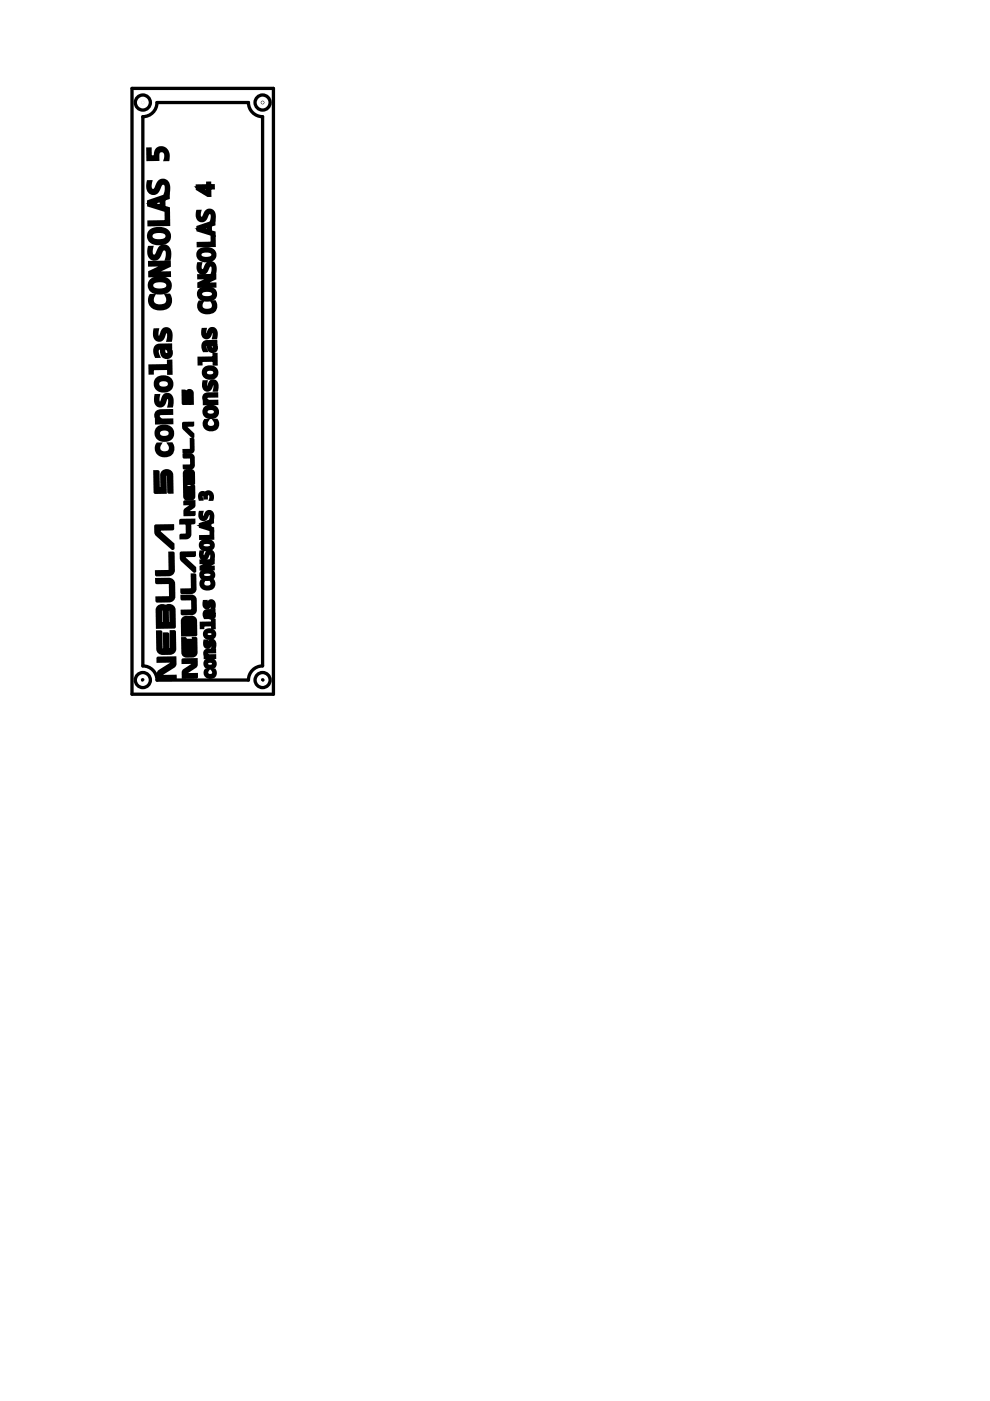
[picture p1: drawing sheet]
<svg xmlns="http://www.w3.org/2000/svg" width="210mm" height="297mm" viewBox="0 0 210 297" stroke-linecap="round" stroke-linejoin="round" font-family="sans-serif">
<path d="M43 83h.1" fill="none" stroke="#000" stroke-width=".21"/>
<path d="M33.3 21.7h19.4a3 3 0 0 0 3 3v116.5a3 3 0 0 0-3 3h-19.4a3 3 0 0 0-3-3v-116.5a3 3 0 0 0 3-3z" fill-rule="evenodd" fill="#fff"/>
<path d="M43 83h.1" fill="none" stroke="#000" stroke-width=".21"/>
<g fill="#fff">
<path d="M55.7 144.1l.1 .1z" fill-rule="evenodd"/>
<circle cx="30.3" cy="21.7" r="1.6"/>
<circle cx="55.7" cy="144.2" r="1.6"/>
<circle cx="55.7" cy="21.7" r="1.6"/>
<circle cx="30.3" cy="144.2" r="1.6"/>
<circle cx="55.7" cy="21.7" r=".04"/>
<circle cx="30.3" cy="21.7" r=".01"/>
</g>
<g fill="none" stroke="#000" stroke-width=".7">
<path d="M28 18.7h30v128.5h-30zM30.3 24.7a3 3 0 0 0 3-3h19.4a3 3 0 0 0 3 3v116.5a3 3 0 0 0-3 3h-19.4a3 3 0 0 0-3-3zM30.3 144.1l-.1 .1M55.7 144.1l.1 .1"/>
<circle cx="30.3" cy="21.7" r="1.6"/>
<circle cx="30.3" cy="21.7" r=".01"/>
<circle cx="55.7" cy="21.7" r="1.6"/>
<circle cx="55.7" cy="21.7" r=".04"/>
<circle cx="30.3" cy="144.2" r="1.6"/>
<circle cx="55.7" cy="144.2" r="1.6"/>
</g>
<g fill="#000">
<path d="M31.3 31.6h.5v1.7h1.2v-.4a1.35 1.35 0 0 1 1.2-1.6 1.35 1.35 0 0 1 1.4 1.5v1h-.5v-.2a1.09 1.09 0 0 0-.1-1.2 1.09 1.09 0 0 0-1.2-.3l-.3 .6v1.1h-2.1z" fill-rule="evenodd"/>
<path d="M31.4 38.5h.5v.4a1.13 1.13 0 0 0 .6 1.5 2 2 0 0 0 1-1.5 1.18 1.18 0 0 1 1.4-.6 1.18 1.18 0 0 1 .8 1.3l-.1 1.4h-.5l.2-.7a1.06 1.06 0 0 0-.8-1.5 2.02 2.02 0 0 0-1 1.5 1.19 1.19 0 0 1-1.5 .6 1.19 1.19 0 0 1-.7-1.5z" fill-rule="evenodd"/>
<path d="M41.8 39.4h2.3v-.6h.3v.6h.8v.4h-.8l.1 1.6h-.4l-2.2-1.3zM42.3 39.9l1.8-.1v1.2z" fill-rule="evenodd"/>
<path d="M31.6 47.1l3.7-.1-.1-1.8h.5v2.4h-4.1z" fill-rule="evenodd"/>
<path d="M31.7 55.7l4.2-.1v.7l-3.5 1.6h3.5v.5l-4.1 .1v-.8l3.4-1.6-3.5 .1z" fill-rule="evenodd"/>
<path d="M31.5 42.7l4.1-1.4 .1 .6-1 .3v1.7l1 .3v.6l-4.2-1.3zM32 43.1l2.2-.7v1.4z" fill-rule="evenodd"/>
<path d="M31.9 49a2.86 2.86 0 0 1 3.9 .4 1.57 1.57 0 0 1-1.7 2.2 1.93 1.93 0 0 1-2.6-1.8zM32.2 49.5a1 1 0 0 0 0 1.1 1 1 0 0 0 1.1 .5h.7a1.14 1.14 0 0 0 1.4-1.4 2.54 2.54 0 0 0-3.2-.2z" fill-rule="evenodd"/>
<path d="M32.1 59.5a2.86 2.86 0 0 1 3.8 .4 1.57 1.57 0 0 1-1.6 2.2 1.93 1.93 0 0 1-2.6-1.8zM32.4 59.9a1 1 0 0 0 0 1.2 1 1 0 0 0 1 .4h.7a1.14 1.14 0 0 0 1.4-1.3 2.54 2.54 0 0 0-3.1-.3z" fill-rule="evenodd"/>
<path d="M31.7 52.5h.5l-.1 .3a1.13 1.13 0 0 0 .6 1.5 2 2 0 0 0 1-1.4 1.18 1.18 0 0 1 1.4-.7 1.18 1.18 0 0 1 .9 1.3l-.1 1.4h-.6l.2-.7a1.06 1.06 0 0 0-.7-1.5 2.02 2.02 0 0 0-1.1 1.5 1.19 1.19 0 0 1-1.5 .6 1.19 1.19 0 0 1-.6-1.5z" fill-rule="evenodd"/>
<path d="M42 51.6h3v-1.4l.4-.1v1.9l-3.3 .1z" fill-rule="evenodd"/>
<path d="M42.2 58.5l3.3-.1v.6l-2.8 1.3 2.8-.1v.4l-3.3 .1v-.6l2.8-1.3-2.8 .1z" fill-rule="evenodd"/>
<path d="M42 48.2l3.3-1.2v.5l-.7 .3v1.3l.8 .2v.5l-3.4-1zM42.4 48.5l1.7-.6 .1 1.1z" fill-rule="evenodd"/>
<path d="M42.3 53.2a2.24 2.24 0 0 1 3.2 .5 1.34 1.34 0 0 1-1.7 1.6 1.39 1.39 0 0 1-1.4-.4 1.39 1.39 0 0 1-.3-1.4zM42.6 53.5a.86 .86 0 0 0 0 1 .86 .86 0 0 0 1 .3h.4a.82 .82 0 0 0 1-.4 .82 .82 0 0 0-.3-1l-1.1-.2z" fill-rule="evenodd"/>
<path d="M41.9 44.8h.4a1 1 0 0 0 .5 1.5 1.86 1.86 0 0 0 .9-1.3 1.01 1.01 0 0 1 1.3-.3 1.01 1.01 0 0 1 .4 1.3l-.1 .8h-.4l.1-.6a.76 .76 0 0 0-.7-1.1l-.5 .7a1.03 1.03 0 0 1-1.2 1 1.03 1.03 0 0 1-.8-1.5z" fill-rule="evenodd"/>
<path d="M42.1 55.9h.4a1 1 0 0 0 .4 1.5 1.86 1.86 0 0 0 1-1.3 1.01 1.01 0 0 1 1.3-.3 1.01 1.01 0 0 1 .4 1.3l-.1 .8h-.4l.1-.6a.76 .76 0 0 0-.7-1.1l-.5 .7a1.03 1.03 0 0 1-1.3 1 1.03 1.03 0 0 1-.7-1.5z" fill-rule="evenodd"/>
<path d="M31.8 77.6l4-.1-.1-.9h.5v2.5h-.4v-1h-3.5v1h-.5z" fill-rule="evenodd"/>
<path d="M32 62.7h.5a1.4 1.4 0 0 0-.1 1.6 1.4 1.4 0 0 0 1.5 .6 1.41 1.41 0 0 0 1.5-.7 1.41 1.41 0 0 0-.1-1.6h.5a1.9 1.9 0 0 1 0 2.2 1.9 1.9 0 0 1-2.1 .7 1.84 1.84 0 0 1-1.7-2.8z" fill-rule="evenodd"/>
<path d="M32.9 70l.4-.1v.5a.72 .72 0 0 0 .5 1.2l.3-.3 .2-.6a1.01 1.01 0 0 1 1.1-1 1.01 1.01 0 0 1 .9 1.3l-.2 1.1h-.5l.1-.3a1.68 1.68 0 0 0-.2-1.5 .67 .67 0 0 0-.8 .8 1 1 0 0 1-1.1 1 1 1 0 0 1-.8-1.3z" fill-rule="evenodd"/>
<path d="M33.1 73.5l.6-.3h2.5v.4l-.5 .1a1.06 1.06 0 0 1 .5 1.6 1.06 1.06 0 0 1-1.8-.1l-.1-1.5a.87 .87 0 0 0-1 .5 .87 .87 0 0 0 .1 1l.2 .3h-.5l-.3-1.1zM34.7 73.7v.7a.62 .62 0 0 0 .4 .8 .62 .62 0 0 0 .7-.3 .62 .62 0 0 0-.2-.8l-.3-.4z" fill-rule="evenodd"/>
<path d="M42.2 76l3.2-.1v-.7h.4v2h-.4v-.8h-2.8v.7h-.4z" fill-rule="evenodd"/>
<path d="M42.4 61.5a2.24 2.24 0 0 1 3.2 .5 1.34 1.34 0 0 1-1.7 1.6 1.39 1.39 0 0 1-1.4-.4 1.39 1.39 0 0 1-.3-1.4zM42.7 61.8a.86 .86 0 0 0 0 1.1 .86 .86 0 0 0 1 .2h.4a.82 .82 0 0 0 1-.3 .82 .82 0 0 0-.2-1.1l-1.2-.2z" fill-rule="evenodd"/>
<path d="M42.4 64.1h.4a1.18 1.18 0 0 0 0 1.4 1.18 1.18 0 0 0 1.5 .3 1.08 1.08 0 0 0 .9-.6 1.08 1.08 0 0 0-.1-1.2h.4a1.52 1.52 0 0 1-.1 1.8 1.52 1.52 0 0 1-1.7 .5 1.47 1.47 0 0 1-1.3-2.2z" fill-rule="evenodd"/>
<path d="M43.1 69.9h.4l-.1 .7a.41 .41 0 0 0 .3 .5 .41 .41 0 0 0 .5-.4 .83 .83 0 0 1 .4-.9 .83 .83 0 0 1 1 .1l.2 .6v.9l-.1 .2h-.4l.1-.1a.89 .89 0 0 0-.4-1.4l-.4 .5a.82 .82 0 0 1-.5 .9 .82 .82 0 0 1-1-.4z" fill-rule="evenodd"/>
<path d="M43.5 78.1a1.42 1.42 0 0 1 1.7-.2 1.42 1.42 0 0 1 .7 1.6 1.39 1.39 0 0 1-1.9 .6 1.39 1.39 0 0 1-.6-1.9zM43.7 78.6a.82 .82 0 0 0 .1 .9 .82 .82 0 0 0 .9 .2 .76 .76 0 0 0 .9-.8 .76 .76 0 0 0-1.1-.6z" fill-rule="evenodd"/>
<path d="M43.2 72.7l.5-.2 2-.1v.4h-.3a.88 .88 0 0 1 .5 1.1 .88 .88 0 0 1-1.1 .6 .88 .88 0 0 1-.6-1.1v-.5a.75 .75 0 0 0-.8 .4 .75 .75 0 0 0 .2 .9l.1 .1h-.4l-.2-.5v-.6zM44.6 72.9v.5a.49 .49 0 0 0 .3 .6 .49 .49 0 0 0 .6-.2 .49 .49 0 0 0-.2-.7l-.3-.2z" fill-rule="evenodd"/>
<path d="M33.3 87.4l.6-.3h2.5v.5l-2.1 .1a.66 .66 0 0 0-.8 .5 .66 .66 0 0 0 .5 .8l.2 .1h2.2v.5l-3.2 .1v-.5l.5-.1a1.13 1.13 0 0 1-.4-1.7z" fill-rule="evenodd"/>
<path d="M33.4 80.3a1.78 1.78 0 0 1 2-.3 1.78 1.78 0 0 1 1 1.8 1.81 1.81 0 0 1-1.9 1.1 1.81 1.81 0 0 1-1.6-1.5l.1-.6zM33.6 80.9a1.08 1.08 0 0 0 .2 1.2 1.08 1.08 0 0 0 1.3 .2 .94 .94 0 0 0 .8-1.2 .94 .94 0 0 0-1.2-.6l-.6 .1z" fill-rule="evenodd"/>
<path d="M33.1 83.9h.5l-.1 .5a.72 .72 0 0 0 .5 1.1l.3-.3 .2-.5a1.01 1.01 0 0 1 1.1-1 1.01 1.01 0 0 1 .9 1.2l-.1 1.2h-.5v-.4a1.68 1.68 0 0 0-.2-1.4 .67 .67 0 0 0-.7 .7 1 1 0 0 1-1.2 1 1 1 0 0 1-.8-1.2z" fill-rule="evenodd"/>
<path d="M33.5 90.8a1.78 1.78 0 0 1 2.1-.3 1.78 1.78 0 0 1 .9 1.8 1.81 1.81 0 0 1-1.8 1 1.81 1.81 0 0 1-1.6-1.5l.1-.6zM33.7 91.3a1.08 1.08 0 0 0 .3 1.3 1.08 1.08 0 0 0 1.2 .1 .94 .94 0 0 0 .9-1.1 .94 .94 0 0 0-1.3-.7l-.5 .1z" fill-rule="evenodd"/>
<path d="M33.4 94.2h.5a1.22 1.22 0 0 0 .9 1.9 1.22 1.22 0 0 0 1.2-1.7l-.1-.3h.5a1.63 1.63 0 0 1-.2 2.1 1.63 1.63 0 0 1-2 .3 1.55 1.55 0 0 1-.8-2.3z" fill-rule="evenodd"/>
<path d="M38.9 89.8l1.9-.1v.4h-1.5v.5l1.6 1.5v.5l-1.9-1.9z" fill-rule="evenodd"/>
<path d="M39 96.5h1.4a.54 .54 0 0 1 .6 .5v1.6l-.2 .4-.4 .2h-1.3v-.4h1.5v-1.8l-.1-.1h-1.4z" fill-rule="evenodd"/>
<path d="M38.8 82.9l.4 .1v2.1h.5l-.1-1.7a.56 .56 0 0 1 .6-.6 .56 .56 0 0 1 .5 .5l.1 2.2h-.4v-2.2l-.2-.1-.2 .2v2.1h-1.1z" fill-rule="evenodd"/>
<path d="M39.3 100l.3-.2 .5 .2 .4-.2 .3 .1 .2 .4v2.2h-1.9v-2.1zM39.5 100.2l.4 .1v1.8h-.4zM40.3 100.2l-.1 1.9h.5v-1.8z" fill-rule="evenodd"/>
<path d="M40.6 93.2h.3v2.1a.54 .54 0 0 1-.5 .6h-1.4v-.4l1.6-.1z" fill-rule="evenodd"/>
<path d="M43.5 83.8l.4-.2 2-.1v.4l-1.7 .1a.53 .53 0 0 0-.6 .4 .53 .53 0 0 0 .4 .6l1.9 .1v.4l-2.5 .1-.1-.4h.5l-.2-.1a.85 .85 0 0 1-.1-1.3z" fill-rule="evenodd"/>
<path d="M43.2 81h.4v.7a.41 .41 0 0 0 .3 .6 .41 .41 0 0 0 .4-.5 .83 .83 0 0 1 .5-.9 .83 .83 0 0 1 .9 .1l.3 .6v.9l-.1 .2h-.4v-.1a.89 .89 0 0 0-.3-1.4l-.4 .5a.82 .82 0 0 1-.5 .9 .82 .82 0 0 1-1-.4z" fill-rule="evenodd"/>
<path d="M43.6 86.5a1.42 1.42 0 0 1 1.7-.3 1.42 1.42 0 0 1 .7 1.6 1.39 1.39 0 0 1-1.9 .7 1.39 1.39 0 0 1-.6-1.9zM43.8 86.9a.82 .82 0 0 0 .1 1 .82 .82 0 0 0 1 .1 .76 .76 0 0 0 .8-.8 .76 .76 0 0 0-1-.6z" fill-rule="evenodd"/>
<path d="M43.5 89.2h.4a.98 .98 0 0 0 .7 1.5 .98 .98 0 0 0 1-1.4l-.1-.2h.4a1.39 1.39 0 0 1-.6 1.9 1.39 1.39 0 0 1-1.9-.6l-.1-.7z" fill-rule="evenodd"/>
<path d="M33.1 111.5h3.4v.6l-2.8 .1 .1 .7 2.8 2.5v.9l-3.4-3.1z" fill-rule="evenodd"/>
<path d="M32.9 100h.6v3.7h.9l-.1-3a1.03 1.03 0 0 1 1-.9 1.03 1.03 0 0 1 1.1 .9v3.6h-.6v-3.6a.45 .45 0 0 0-.5-.3 .45 .45 0 0 0-.4 .3l.1 3.7h-2z" fill-rule="evenodd"/>
<path d="M36.1 117.3h.6v3.6l-.1 .5-.6 .4-2.8 .1v-.7h2.6l.3-.2z" fill-rule="evenodd"/>
<path d="M38.4 110.4l2.7-.1v.5h-.9v2.6l-.5 .6h-1.3v-.5h1.1l.3-.2-.1-2.5-1.3 .1z" fill-rule="evenodd"/>
<path d="M38.5 117.3l2.7-.1v.5l-2.3 .1 .1 .6 2.2 2v.7l-2.6-2.5z" fill-rule="evenodd"/>
<path d="M39.2 106.4h1.9v.9l-1.5 1.2v.2h1.5v.4h-1.9l.1-.9 1.5-1.2v-.2h-1.6z" fill-rule="evenodd"/>
<path d="M39.1 103.1h.4v2.2l.2 .1h.3l-.1-2h.4v2l.4-.1v-2.2h.3l.1 2.1a.54 .54 0 0 1-.6 .6h-1l-.3-.3z" fill-rule="evenodd"/>
<path d="M42.6 113.8h2.2v-1.1h.3v1.4h-2.5z" fill-rule="evenodd"/>
<path d="M42.5 111.2l2.5-.9v.4l-.5 .2v1l.5 .2 .1 .3-2.6-.8zM42.8 111.4l1.3-.4 .1 .8z" fill-rule="evenodd"/>
<path d="M42.6 104.6l.5-.1 .4 .3a.78 .78 0 0 1 1.1-.5 .78 .78 0 0 1 .4 1.1l-.1 .4h-.2v-.2a.58 .58 0 0 0-.1-.8 .58 .58 0 0 0-.8 .1l-.1 .7h-.2a.51 .51 0 0 0-.2-.7 .51 .51 0 0 0-.7 .1 .51 .51 0 0 0 .1 .7v.1h-.3l-.1-.5z" fill-rule="evenodd"/>
<path d="M42.7 115a1.64 1.64 0 0 1 2.5 .4 1.27 1.27 0 0 1-1.9 1.1 .91 .91 0 0 1-.6-1.5zM43 115.2a.62 .62 0 0 0-.1 .8 .62 .62 0 0 0 .7 .2 .86 .86 0 0 0 1.3-.8 1.51 1.51 0 0 0-1.9-.2z" fill-rule="evenodd"/>
<path d="M42.5 108.7h.3a.65 .65 0 0 0-.1 .7 .65 .65 0 0 0 .6 .3l.2-.3a.82 .82 0 0 1 1-.9 .82 .82 0 0 1 .6 1.1l-.1 .5h-.3l.1-.3a.62 .62 0 0 0 0-.6 .62 .62 0 0 0-.5-.4l-.4 .4a.81 .81 0 0 1-.9 .9 .81 .81 0 0 1-.6-1.2z" fill-rule="evenodd"/>
<path d="M42.6 117h.3a.65 .65 0 0 0-.1 .7 .65 .65 0 0 0 .6 .4l.2-.4a.82 .82 0 0 1 1-.8 .82 .82 0 0 1 .6 1.1v.5h-.4l.1-.3a.62 .62 0 0 0 .1-.7 .62 .62 0 0 0-.6-.3l-.3 .4a.81 .81 0 0 1-1 .9 .81 .81 0 0 1-.5-1.2z" fill-rule="evenodd"/>
<path d="M33.3 122.9h2.7l.6 .4 .2 .4v2.8l-.3 .6-.7 .3h-2.5v-.6l2.8-.1 .1-3-.3-.2h-2.6z" fill-rule="evenodd"/>
<path d="M33.4 134h.6l.1 3.6 .3 .3h.6l-.1-3.5h.6l.1 3.5 .6-.1 .2-.1-.1-3.8h.6l.1 3.7-.3 .6-.4 .3h-1.8l-.5-.1-.4-.3-.1-.5z" fill-rule="evenodd"/>
<path d="M33.6 128.7l.5-.2 .6-.1a.53 .53 0 0 0 .8 0 1 1 0 0 1 1.4 .9v3.6l-3.5 .1v-3.7zM34 129.1h.5l.3 .1 .1 3.1h-.9zM35.5 129.1v3.2h.8l-.1-3.1-.2-.2z" fill-rule="evenodd"/>
<path d="M38.6 126.4h2.2l.4 .4 .2 2.5-.4 .7-2.3 .1v-.5l2.2-.1v-2.4l-.3-.2-2 .1z" fill-rule="evenodd"/>
<path d="M38.8 135.4h.4l.1 3 .2 .2h.4v-2.8h.5v2.8l.6-.2v-3h.5v2.9l-.3 .7-1.8 .1-.5-.4z" fill-rule="evenodd"/>
<path d="M38.9 131.1l.8-.2a.41 .41 0 0 0 .7 0 .78 .78 0 0 1 1 .7l.1 3h-2.8v-2.9zM39.2 131.5l.4-.1 .2 .2 .1 2.5h-.7zM40.4 131.5l-.1 2.6h.7l-.1-2.5-.2-.2z" fill-rule="evenodd"/>
<path d="M40.8 121.9h.5l-.1 3.3-.5 .4h-2.1v-.5h2l.2-.2z" fill-rule="evenodd"/>
<path d="M42.7 132.2l2.4-.1v-.5l.3-.1v1.6h-.3v-.7l-2.1 .1v.5h-.3z" fill-rule="evenodd"/>
<path d="M42.6 119l2.6-.1v.5l-2.1 .9h2.1v.3h-2.5v-.4l2.1-1-2.2 .1z" fill-rule="evenodd"/>
<path d="M43.6 138l.3-.1h1.6v.3h-1.5a.45 .45 0 0 0-.2 .5 .45 .45 0 0 0 .4 .4l1.3-.1v.4h-2v-.3h.3l-.2-.2a.62 .62 0 0 1 0-.9z" fill-rule="evenodd"/>
<path d="M42.8 121.3a1.64 1.64 0 0 1 2.5 .4 1.27 1.27 0 0 1-1.9 1.1 .91 .91 0 0 1-.6-1.5zM43.1 121.5a.62 .62 0 0 0-.1 .7 .62 .62 0 0 0 .7 .3 .86 .86 0 0 0 1.3-.8 1.51 1.51 0 0 0-1.9-.2z" fill-rule="evenodd"/>
<path d="M42.8 123.2h.3a.96 .96 0 0 0 .8 1.3 .96 .96 0 0 0 1-1.2l-.1-.2h.3a1.19 1.19 0 0 1-.1 1.4 1.19 1.19 0 0 1-1.4 .3 1.09 1.09 0 0 1-.8-1.6z" fill-rule="evenodd"/>
<path d="M43.3 127.6l.3-.1v.5a.36 .36 0 0 0 .2 .5 .36 .36 0 0 0 .4-.5 .64 .64 0 0 1 .8-.6 .64 .64 0 0 1 .4 1l-.1 .5h-.3a.82 .82 0 0 0-.2-1.1l-.3 .3a.67 .67 0 0 1-.8 .7 .67 .67 0 0 1-.4-1z" fill-rule="evenodd"/>
<path d="M43.6 133.8a1.03 1.03 0 0 1 1.4-.1 1.03 1.03 0 0 1 .2 1.4 1.03 1.03 0 0 1-1.4 .1 1.03 1.03 0 0 1-.2-1.4zM43.8 134.1a.71 .71 0 0 0 .2 .9 .71 .71 0 0 0 .9-.1 .6 .6 0 0 0 .2-.8 .6 .6 0 0 0-.9-.2z" fill-rule="evenodd"/>
<path d="M43.5 135.9h.3l-.1 .5a.36 .36 0 0 0 .3 .5 .36 .36 0 0 0 .3-.5 .64 .64 0 0 1 .8-.6 .64 .64 0 0 1 .4 1v.4h-.3a.82 .82 0 0 0-.3-1.1l-.3 .4a.67 .67 0 0 1-.8 .7 .67 .67 0 0 1-.4-1z" fill-rule="evenodd"/>
<path d="M43.5 129.7l.3-.2h1.5v.3h-.2a.67 .67 0 0 1 .4 .8 .67 .67 0 0 1-.9 .4 .67 .67 0 0 1-.4-.8v-.4a.6 .6 0 0 0-.6 .4 .6 .6 0 0 0 .2 .7 .52 .52 0 0 1-.5-.6zM44.4 129.8v.4a.38 .38 0 0 0 .3 .5 .38 .38 0 0 0 .5-.2 .38 .38 0 0 0-.2-.5l-.2-.2z" fill-rule="evenodd"/>
<path d="M33.5 139.6l3.5-.1 .1 1.2-.2 .4-2.6 1.7-.1 .2v.4h2.9v.6l-3.5 .1v-1.2l.1-.4 2.6-1.7 .2-.2-.1-.5-2.8 .1z" fill-rule="evenodd"/>
<path d="M38.8 139.9h2.8l-.1 1.3-2.1 1.5v.4l2.2-.1v.5l-2.7 .1 .1-1.3 2.1-1.6v-.3h-2.3z" fill-rule="evenodd"/>
<path d="M43.7 140.1a1.03 1.03 0 0 1 1.4-.1 1.03 1.03 0 0 1 .2 1.4 1.03 1.03 0 0 1-1.4 .1 1.03 1.03 0 0 1-.2-1.4zM43.9 140.4a.71 .71 0 0 0 .2 .9 .71 .71 0 0 0 .9-.1 .6 .6 0 0 0 .2-.9 .6 .6 0 0 0-.9-.1z" fill-rule="evenodd"/>
<path d="M43.7 142.1h.2a.73 .73 0 0 0 .7 1.1 .73 .73 0 0 0 .6-1.1h.3a1.03 1.03 0 0 1-.7 1.5 1.03 1.03 0 0 1-1.3-1z" fill-rule="evenodd"/>
</g>
<g fill="none" stroke="#000" stroke-width=".7" stroke-linecap="butt">
<path d="M31.3 31.6h.5v1.7h1.2v-.4a1.35 1.35 0 0 1 1.2-1.6 1.35 1.35 0 0 1 1.4 1.5v1h-.5v-.2a1.09 1.09 0 0 0-.1-1.2 1.09 1.09 0 0 0-1.2-.3l-.3 .6v1.1h-2.1zM31.4 38.5h.5v.4a1.13 1.13 0 0 0 .6 1.5 2 2 0 0 0 1-1.5 1.18 1.18 0 0 1 1.4-.6 1.18 1.18 0 0 1 .8 1.3l-.1 1.4h-.5l.2-.7a1.06 1.06 0 0 0-.8-1.5 2.02 2.02 0 0 0-1 1.5 1.19 1.19 0 0 1-1.5 .6 1.19 1.19 0 0 1-.7-1.5zM41.8 39.4h2.3v-.6h.3v.6h.8v.4h-.8l.1 1.6h-.4l-2.2-1.3zM42.3 39.9l1.8-.1v1.2zM31.5 42.7l4.1-1.4 .1 .6-1 .3v1.7l1 .3v.6l-4.2-1.3zM31.6 47.1l3.7-.1-.1-1.8h.5v2.4h-4.1zM31.7 52.5h.5l-.1 .3a1.13 1.13 0 0 0 .6 1.5 2 2 0 0 0 1-1.4 1.18 1.18 0 0 1 1.4-.7 1.18 1.18 0 0 1 .9 1.3l-.1 1.4h-.6l.2-.7a1.06 1.06 0 0 0-.7-1.5 2.02 2.02 0 0 0-1.1 1.5 1.19 1.19 0 0 1-1.5 .6 1.19 1.19 0 0 1-.6-1.5zM31.7 55.7l4.2-.1v.7l-3.5 1.6h3.5v.5l-4.1 .1v-.8l3.4-1.6-3.5 .1zM31.9 49a2.86 2.86 0 0 1 3.9 .4 1.57 1.57 0 0 1-1.7 2.2 1.93 1.93 0 0 1-2.6-1.8zM32 43.1l2.2-.7v1.4zM32.1 59.5a2.86 2.86 0 0 1 3.8 .4 1.57 1.57 0 0 1-1.6 2.2 1.93 1.93 0 0 1-2.6-1.8zM32.2 49.5a2.54 2.54 0 0 1 3.2 .2 1.04 1.04 0 0 1-1.2 1.3l-.7 .1a1.16 1.16 0 0 1-1.5-1.3z"/>
<path d="M32.4 59.9a2.54 2.54 0 0 1 3.1 .3 1.04 1.04 0 0 1-1.1 1.3h-.8a1.16 1.16 0 0 1-1.4-1.3zM41.9 44.8h.4a1 1 0 0 0 .5 1.5 1.86 1.86 0 0 0 .9-1.3 1.01 1.01 0 0 1 1.3-.3 1.01 1.01 0 0 1 .4 1.3l-.1 .8h-.4l.1-.6a.76 .76 0 0 0-.7-1.1l-.5 .7a1.03 1.03 0 0 1-1.2 1 1.03 1.03 0 0 1-.8-1.5zM42 48.2l3.3-1.2v.5l-.7 .3v1.3l.8 .2v.5l-3.4-1zM42 51.6h3v-1.4l.4-.1v1.9l-3.3 .1zM42.1 55.9h.4a1 1 0 0 0 .4 1.5 1.86 1.86 0 0 0 1-1.3 1.01 1.01 0 0 1 1.3-.3 1.01 1.01 0 0 1 .4 1.3l-.1 .8h-.4l.1-.6a.76 .76 0 0 0-.7-1.1l-.5 .7a1.03 1.03 0 0 1-1.3 1 1.03 1.03 0 0 1-.7-1.5zM42.2 58.5l3.3-.1v.6l-2.8 1.3 2.8-.1v.4l-3.3 .1v-.6l2.8-1.3-2.8 .1zM42.3 53.2a2.24 2.24 0 0 1 3.2 .5 1.34 1.34 0 0 1-1.7 1.6 1.39 1.39 0 0 1-1.4-.4 1.39 1.39 0 0 1-.3-1.4zM42.4 48.5l1.7-.6 .1 1.1zM42.6 53.5a2.04 2.04 0 0 1 2.5 .3 1.16 1.16 0 0 1-1.5 1 .86 .86 0 0 1-1-.3 .86 .86 0 0 1 0-1zM31.8 77.6l4-.1-.1-.9h.5v2.5h-.4v-1h-3.5v1h-.5zM32 62.7h.5a1.4 1.4 0 0 0-.1 1.6 1.4 1.4 0 0 0 1.5 .6 1.41 1.41 0 0 0 1.5-.7 1.41 1.41 0 0 0-.1-1.6h.5a1.9 1.9 0 0 1 0 2.2 1.9 1.9 0 0 1-2.1 .7 1.84 1.84 0 0 1-1.7-2.8zM32.9 70l.4-.1v.5a.72 .72 0 0 0 .5 1.2l.3-.3 .2-.6a1.01 1.01 0 0 1 1.1-1 1.01 1.01 0 0 1 .9 1.3l-.2 1.1h-.5l.1-.3a1.68 1.68 0 0 0-.2-1.5 .67 .67 0 0 0-.8 .8 1 1 0 0 1-1.1 1 1 1 0 0 1-.8-1.3z"/>
<path d="M33.1 73.5l.6-.3h2.5v.4l-.5 .1a1.06 1.06 0 0 1 .5 1.6 1.06 1.06 0 0 1-1.8-.1l-.1-1.5a.87 .87 0 0 0-1 .5 .87 .87 0 0 0 .1 1l.2 .3h-.5l-.3-1.1zM34.7 73.7h.6a.83 .83 0 0 1 .2 1.5 .64 .64 0 0 1-.8-.8zM42.2 76l3.2-.1v-.7h.4v2h-.4v-.8h-2.8v.7h-.4zM42.4 64.1h.4a1.18 1.18 0 0 0 0 1.4 1.18 1.18 0 0 0 1.5 .3 1.08 1.08 0 0 0 .9-.6 1.08 1.08 0 0 0-.1-1.2h.4a1.52 1.52 0 0 1-.1 1.8 1.52 1.52 0 0 1-1.7 .5 1.47 1.47 0 0 1-1.3-2.2zM42.4 61.5a2.24 2.24 0 0 1 3.2 .5 1.34 1.34 0 0 1-1.7 1.6 1.39 1.39 0 0 1-1.4-.4 1.39 1.39 0 0 1-.3-1.4zM42.7 61.8a2.04 2.04 0 0 1 2.6 .3 1.16 1.16 0 0 1-1.6 1 .86 .86 0 0 1-1-.2 .86 .86 0 0 1 0-1.1zM43.1 69.9h.4l-.1 .7a.41 .41 0 0 0 .3 .5 .41 .41 0 0 0 .5-.4 .83 .83 0 0 1 .4-.9 .83 .83 0 0 1 1 .1l.2 .6v.9l-.1 .2h-.4l.1-.1a.89 .89 0 0 0-.4-1.4l-.4 .5a.82 .82 0 0 1-.5 .9 .82 .82 0 0 1-1-.4zM43.2 72.7l.5-.2 2-.1v.4h-.3a.88 .88 0 0 1 .5 1.1 .88 .88 0 0 1-1.1 .6 .88 .88 0 0 1-.6-1.1v-.5a.75 .75 0 0 0-.8 .4 .75 .75 0 0 0 .2 .9l.1 .1h-.4l-.2-.5v-.6zM43.5 78.1a1.42 1.42 0 0 1 1.7-.2 1.42 1.42 0 0 1 .7 1.6 1.39 1.39 0 0 1-1.9 .6 1.39 1.39 0 0 1-.6-1.9zM43.7 78.6a1.18 1.18 0 0 1 1.9 .4 1.08 1.08 0 0 1-1 .7 1.08 1.08 0 0 1-1.1-.7zM44.6 72.9h.4a.66 .66 0 0 1 .2 1.1 .51 .51 0 0 1-.6-.6zM33.1 83.9h.5l-.1 .5a.72 .72 0 0 0 .5 1.1l.3-.3 .2-.5a1.01 1.01 0 0 1 1.1-1 1.01 1.01 0 0 1 .9 1.2l-.1 1.2h-.5v-.4a1.68 1.68 0 0 0-.2-1.4 .67 .67 0 0 0-.7 .7 1 1 0 0 1-1.2 1 1 1 0 0 1-.8-1.2z"/>
<path d="M33.3 87.4l.6-.3h2.5v.5l-2.1 .1a.66 .66 0 0 0-.8 .5 .66 .66 0 0 0 .5 .8l.2 .1h2.2v.5l-3.2 .1v-.5l.5-.1a1.13 1.13 0 0 1-.4-1.7zM33.4 80.3a1.78 1.78 0 0 1 2-.3 1.78 1.78 0 0 1 1 1.8 1.81 1.81 0 0 1-1.9 1.1 1.81 1.81 0 0 1-1.6-1.5l.1-.6zM33.4 94.2h.5a1.22 1.22 0 0 0 .9 1.9 1.22 1.22 0 0 0 1.2-1.7l-.1-.3h.5a1.63 1.63 0 0 1-.2 2.1 1.63 1.63 0 0 1-2 .3 1.55 1.55 0 0 1-.8-2.3zM33.5 90.8a1.78 1.78 0 0 1 2.1-.3 1.78 1.78 0 0 1 .9 1.8 1.81 1.81 0 0 1-1.8 1 1.81 1.81 0 0 1-1.6-1.5l.1-.6zM33.6 80.9a1.56 1.56 0 0 1 2.3 .3 1.17 1.17 0 0 1-1.7 1.1 .87 .87 0 0 1-.6-1.4zM33.7 91.3a1.56 1.56 0 0 1 2.4 .3 1.17 1.17 0 0 1-1.7 1.1 .87 .87 0 0 1-.7-1.4zM43.2 81h.4v.7a.41 .41 0 0 0 .3 .6 .41 .41 0 0 0 .4-.5 .83 .83 0 0 1 .5-.9 .83 .83 0 0 1 .9 .1l.3 .6v.9l-.1 .2h-.4v-.1a.89 .89 0 0 0-.3-1.4l-.4 .5a.82 .82 0 0 1-.5 .9 .82 .82 0 0 1-1-.4zM43.5 83.8l.4-.2 2-.1v.4l-1.7 .1a.53 .53 0 0 0-.6 .4 .53 .53 0 0 0 .4 .6l1.9 .1v.4l-2.5 .1-.1-.4h.5l-.2-.1a.85 .85 0 0 1-.1-1.3zM43.5 89.2h.4a.98 .98 0 0 0 .7 1.5 .98 .98 0 0 0 1-1.4l-.1-.2h.4a1.39 1.39 0 0 1-.6 1.9 1.39 1.39 0 0 1-1.9-.6l-.1-.7zM43.6 86.5a1.42 1.42 0 0 1 1.7-.3 1.42 1.42 0 0 1 .7 1.6 1.39 1.39 0 0 1-1.9 .7 1.39 1.39 0 0 1-.6-1.9zM43.8 86.9a1.18 1.18 0 0 1 1.9 .4 1.08 1.08 0 0 1-1 .8 1.08 1.08 0 0 1-1-.8z"/>
</g>
<g fill="none" stroke="#000" stroke-width=".72" stroke-linecap="butt">
<path d="M32.9 100h.6v3.7h.9l-.1-3a1.03 1.03 0 0 1 1-.9 1.03 1.03 0 0 1 1.1 .9v3.6h-.6v-3.6a.45 .45 0 0 0-.5-.3 .45 .45 0 0 0-.4 .3l.1 3.7h-2zM33.1 111.5h3.4v.6l-2.8 .1 .1 .7 2.8 2.5v.9l-3.4-3.1zM36.1 117.3h.6v3.6l-.1 .5-.6 .4-2.8 .1v-.7h2.6l.3-.2zM38.4 110.4l2.7-.1v.5h-.9v2.6l-.5 .6h-1.3v-.5h1.1l.3-.2-.1-2.5-1.3 .1zM38.5 117.3l2.7-.1v.5l-2.3 .1 .1 .6 2.2 2v.7l-2.6-2.5zM33.3 122.9h2.7l.6 .4 .2 .4v2.8l-.3 .6-.7 .3h-2.5v-.6l2.8-.1 .1-3-.3-.2h-2.6zM33.4 134h.6l.1 3.6 .3 .3h.6l-.1-3.5h.6l.1 3.5 .6-.1 .2-.1-.1-3.8h.6l.1 3.7-.3 .6-.4 .3h-1.8l-.5-.1-.4-.3-.1-.5zM33.5 139.6l3.5-.1 .1 1.2-.2 .4-2.6 1.7-.1 .2v.4h2.9v.6l-3.5 .1v-1.2l.1-.4 2.6-1.7 .2-.2-.1-.5-2.8 .1zM33.6 128.7l.5-.2 .6-.1a.53 .53 0 0 0 .8 0 1 1 0 0 1 1.4 .9v3.6l-3.5 .1v-3.7zM34 129.1h.5l.3 .1 .1 3.1h-.9zM35.5 129.1l.5-.1 .2 .2 .1 3.1h-.8zM38.6 126.4h2.2l.4 .4 .2 2.5-.4 .7-2.3 .1v-.5l2.2-.1v-2.4l-.3-.2-2 .1z"/>
<path d="M38.8 135.4h.4l.1 3 .2 .2h.4v-2.8h.5v2.8l.6-.2v-3h.5v2.9l-.3 .7-1.8 .1-.5-.4zM38.8 139.9h2.8l-.1 1.3-2.1 1.5v.4l2.2-.1v.5l-2.7 .1 .1-1.3 2.1-1.6v-.3h-2.3zM38.9 131.1l.8-.2a.41 .41 0 0 0 .7 0 .78 .78 0 0 1 1 .7l.1 3h-2.8v-2.9zM39.2 131.5l.4-.1 .2 .2 .1 2.5h-.7zM40.4 131.5l.3-.1 .2 .2 .1 2.5h-.7zM40.8 121.9h.5l-.1 3.3-.5 .4h-2.1v-.5h2l.2-.2z"/>
</g>
<path d="M38.8 82.9l.4 .1v2.1h.5l-.1-1.7a.56 .56 0 0 1 .6-.6 .56 .56 0 0 1 .5 .5l.1 2.2h-.4v-2.2l-.2-.1-.2 .2v2.1h-1.1zM38.9 89.8l1.9-.1v.4h-1.5v.5l1.6 1.5v.5l-1.9-1.9zM39 96.5h1.4a.54 .54 0 0 1 .6 .5v1.6l-.2 .4-.4 .2h-1.3v-.4h1.5v-1.8l-.1-.1h-1.4zM39.3 100l.3-.2 .5 .2 .4-.2 .3 .1 .2 .4v2.2h-1.9v-2.1zM40.6 93.2h.3v2.1a.54 .54 0 0 1-.5 .6h-1.4v-.4l1.6-.1zM39.1 103.1h.4v2.2l.2 .1h.3l-.1-2h.4v2l.4-.1v-2.2h.3l.1 2.1a.54 .54 0 0 1-.6 .6h-1l-.3-.3zM39.2 106.4h1.9v.9l-1.5 1.2v.2h1.5v.4h-1.9l.1-.9 1.5-1.2v-.2h-1.6zM39.5 100.2l.4 .1v1.8h-.4zM40.3 100.2l.4 .1v1.8h-.5z" fill="none" stroke="#000" stroke-width=".69" stroke-linecap="butt"/>
<g fill="none" stroke="#000" stroke-width=".71" stroke-linecap="butt">
<path d="M42.5 108.7h.3a.65 .65 0 0 0-.1 .7 .65 .65 0 0 0 .6 .3l.2-.3a.82 .82 0 0 1 1-.9 .82 .82 0 0 1 .6 1.1l-.1 .5h-.3l.1-.3a.62 .62 0 0 0 0-.6 .62 .62 0 0 0-.5-.4l-.4 .4a.81 .81 0 0 1-.9 .9 .81 .81 0 0 1-.6-1.2zM42.5 111.2l2.5-.9v.4l-.5 .2v1l.5 .2 .1 .3-2.6-.8zM42.6 113.8h2.2v-1.1h.3v1.4h-2.5zM42.6 104.6l.5-.1 .4 .3a.78 .78 0 0 1 1.1-.5 .78 .78 0 0 1 .4 1.1l-.1 .4h-.2v-.2a.58 .58 0 0 0-.1-.8 .58 .58 0 0 0-.8 .1l-.1 .7h-.2a.51 .51 0 0 0-.2-.7 .51 .51 0 0 0-.7 .1 .51 .51 0 0 0 .1 .7v.1h-.3l-.1-.5zM42.6 117h.3a.65 .65 0 0 0-.1 .7 .65 .65 0 0 0 .6 .4l.2-.4a.82 .82 0 0 1 1-.8 .82 .82 0 0 1 .6 1.1v.5h-.4l.1-.3a.62 .62 0 0 0 .1-.7 .62 .62 0 0 0-.6-.3l-.3 .4a.81 .81 0 0 1-1 .9 .81 .81 0 0 1-.5-1.2zM42.6 119l2.6-.1v.5l-2.1 .9h2.1v.3h-2.5v-.4l2.1-1-2.2 .1zM42.7 115a1.64 1.64 0 0 1 2.5 .4 1.27 1.27 0 0 1-1.9 1.1 .91 .91 0 0 1-.6-1.5zM42.8 111.4l1.3-.4 .1 .8zM43 115.2l.4-.2a1.01 1.01 0 0 1 1.5 .7 1.4 1.4 0 0 1-2.1 0zM42.7 132.2l2.4-.1v-.5l.3-.1v1.6h-.3v-.7l-2.1 .1v.5h-.3zM42.8 123.2h.3a.96 .96 0 0 0 .8 1.3 .96 .96 0 0 0 1-1.2l-.1-.2h.3a1.19 1.19 0 0 1-.1 1.4 1.19 1.19 0 0 1-1.4 .3 1.09 1.09 0 0 1-.8-1.6zM42.8 121.3a1.64 1.64 0 0 1 2.5 .4 1.27 1.27 0 0 1-1.9 1.1 .91 .91 0 0 1-.6-1.5z"/>
<path d="M43.1 121.5l.4-.2a1.01 1.01 0 0 1 1.5 .7 1.4 1.4 0 0 1-2.1 0zM43.3 127.6l.3-.1v.5a.36 .36 0 0 0 .2 .5 .36 .36 0 0 0 .4-.5 .64 .64 0 0 1 .8-.6 .64 .64 0 0 1 .4 1l-.1 .5h-.3a.82 .82 0 0 0-.2-1.1l-.3 .3a.67 .67 0 0 1-.8 .7 .67 .67 0 0 1-.4-1zM43.5 135.9h.3l-.1 .5a.36 .36 0 0 0 .3 .5 .36 .36 0 0 0 .3-.5 .64 .64 0 0 1 .8-.6 .64 .64 0 0 1 .4 1v.4h-.3a.82 .82 0 0 0-.3-1.1l-.3 .4a.67 .67 0 0 1-.8 .7 .67 .67 0 0 1-.4-1zM43.5 129.7l.3-.2h1.5v.3h-.2a.67 .67 0 0 1 .4 .8 .67 .67 0 0 1-.9 .4 .67 .67 0 0 1-.4-.8v-.4a.6 .6 0 0 0-.6 .4 .6 .6 0 0 0 .2 .7 .52 .52 0 0 1-.5-.6zM43.6 138l.3-.1h1.6v.3h-1.5a.45 .45 0 0 0-.2 .5 .45 .45 0 0 0 .4 .4l1.3-.1v.4h-2v-.3h.3l-.2-.2a.62 .62 0 0 1 0-.9zM43.6 133.8a1.03 1.03 0 0 1 1.4-.1 1.03 1.03 0 0 1 .2 1.4 1.03 1.03 0 0 1-1.4 .1 1.03 1.03 0 0 1-.2-1.4zM43.8 134.1a.75 .75 0 0 1 .9-.2 .75 .75 0 0 1 .4 .9 .75 .75 0 0 1-.9 .2 .75 .75 0 0 1-.4-.9zM44.4 129.8h.4a.47 .47 0 0 1 .4 .4 .47 .47 0 0 1-.3 .5l-.4-.2zM43.7 142.1h.2a.73 .73 0 0 0 .7 1.1 .73 .73 0 0 0 .6-1.1h.3a1.03 1.03 0 0 1-.7 1.5 1.03 1.03 0 0 1-1.3-1zM43.7 140.1a1.03 1.03 0 0 1 1.4-.1 1.03 1.03 0 0 1 .2 1.4 1.03 1.03 0 0 1-1.4 .1 1.03 1.03 0 0 1-.2-1.4zM43.9 140.4a.75 .75 0 0 1 .9-.3 .75 .75 0 0 1 .4 .9 .75 .75 0 0 1-.9 .3 .75 .75 0 0 1-.4-.9z"/>
</g>
</svg>
